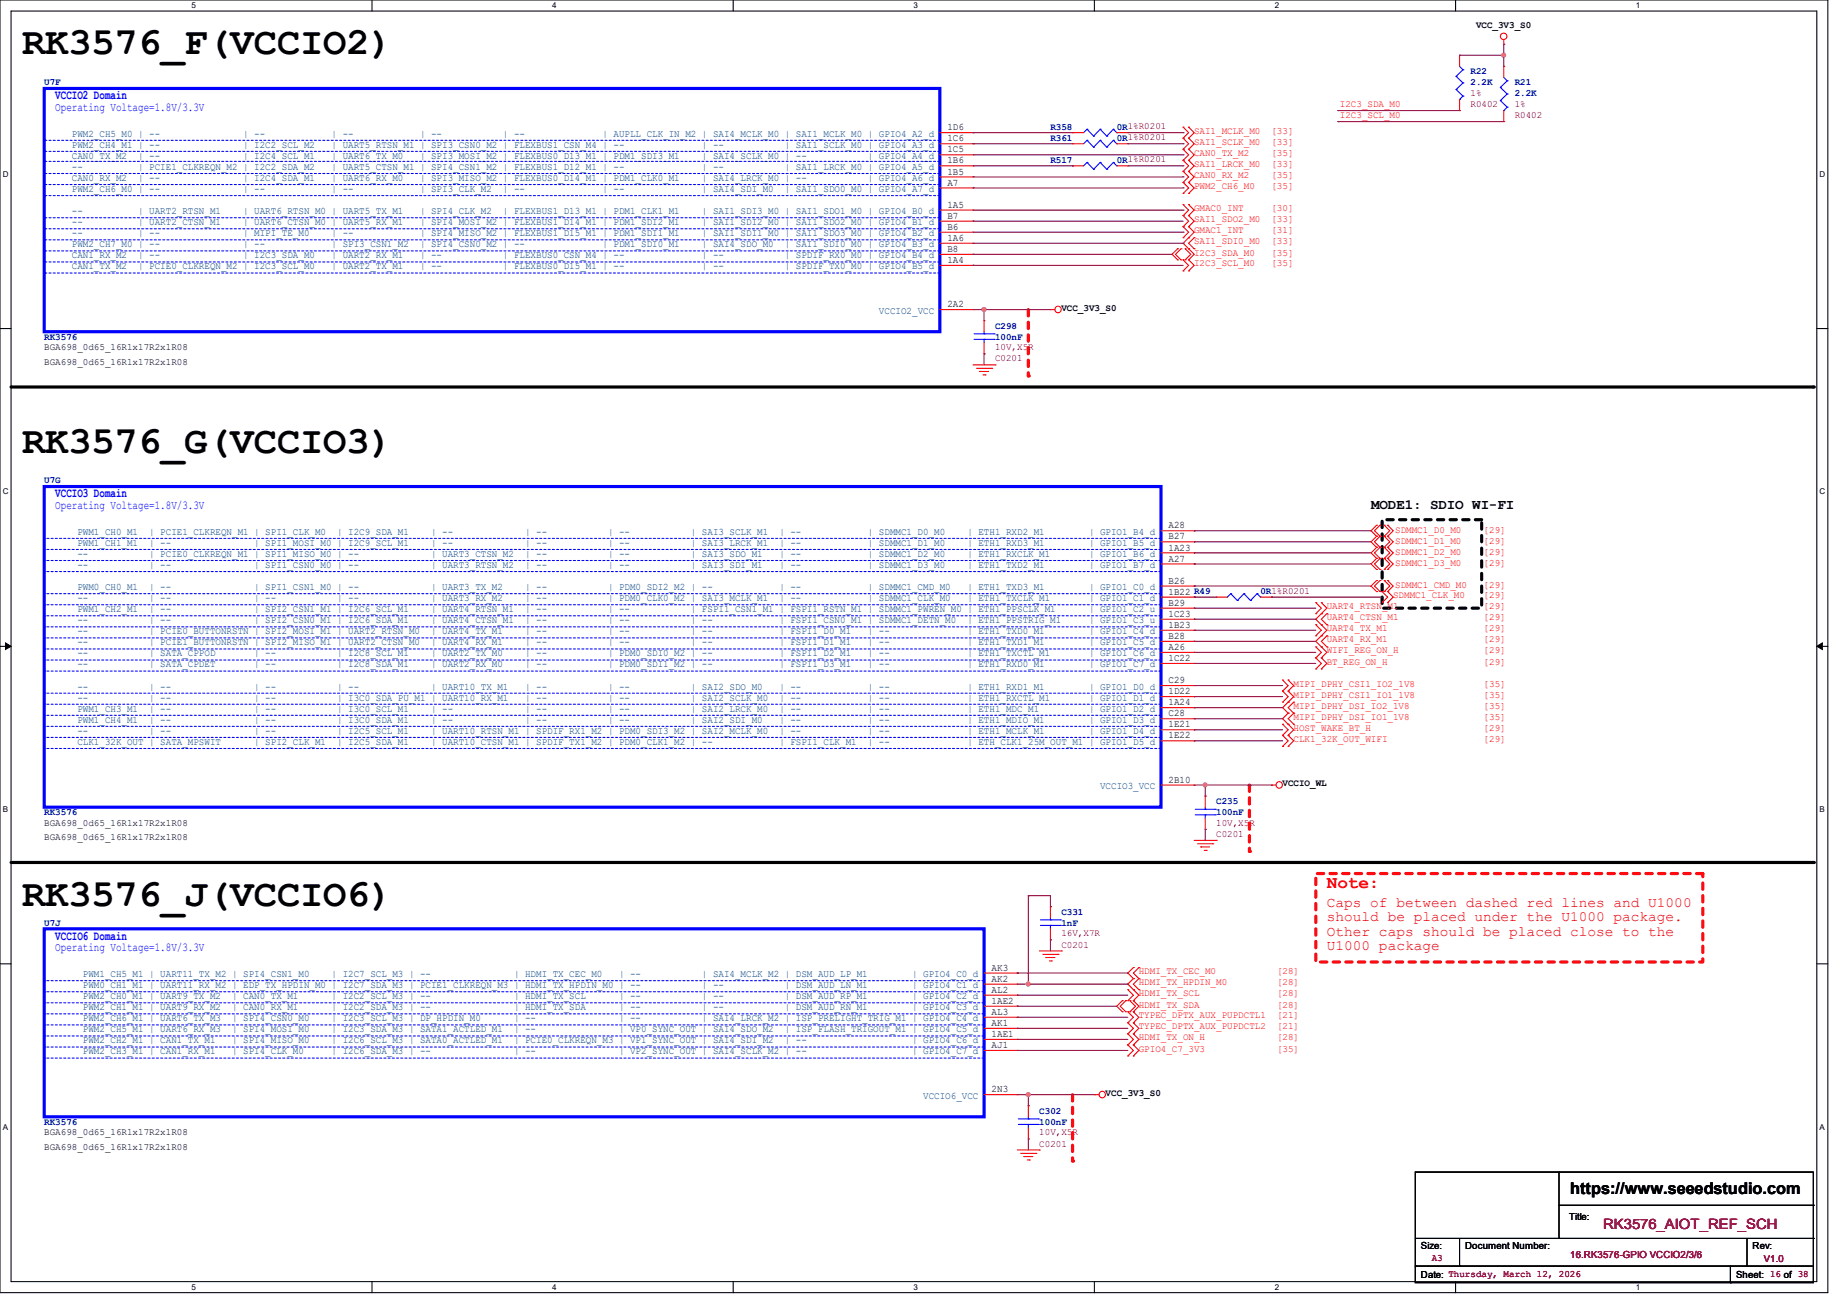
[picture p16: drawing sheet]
<svg xmlns="http://www.w3.org/2000/svg" width="297mm" height="210mm" viewBox="0 0 297 210" stroke-linecap="round" stroke-linejoin="round" font-family="sans-serif">
<defs><g id="words">
<g font-size="6.2">
<text x="3.6" y="8.8">RK3576_F(VCCIO2)</text>
<text x="3.6" y="72.8">RK3576_G(VCCIO3)</text>
<text x="3.6" y="145.7">RK3576_J(VCCIO6)</text>
</g>
<text font-size="2.8" fill="#f00" x="213.4" y="142.8">Note:</text>
<text font-size="2.6" x="252.5" y="191.9">https://www.seeedstudio.com</text>
<text font-size="2.3" x="220.5" y="81.9">MODE1: SDIO WI-FI</text>
<g font-size="2.3" fill="#f00">
<text x="213.4" y="145.9">Caps of between dashed red lines and U1000</text>
<text x="213.4" y="148.2">should be placed under the U1000 package.</text>
<text x="213.4" y="150.5">Other caps should be placed close to the</text>
<text x="213.4" y="152.7">U1000 package</text>
</g>
<text font-size="2.3" fill="#800000" x="257.8" y="197.7">RK3576_AIOT_REF_SCH</text>
<g font-size="2.1" fill="#00f">
<text x="8.9" y="16">VCCIO2 Domain</text>
<text x="8.9" y="80">VCCIO3 Domain</text>
<text x="8.9" y="151.1">VCCIO6 Domain</text>
</g>
<g font-size="1.9" fill="#00f">
<text x="8.9" y="17.9">Operating Voltage=1.8V/3.3V</text>
<text x="8.9" y="81.9">Operating Voltage=1.8V/3.3V</text>
<text x="8.9" y="153">Operating Voltage=1.8V/3.3V</text>
</g>
<g font-size="1.6">
<text x="237.3" y="4.5">VCC_3V3_S0</text>
<text x="152.3" y="21">1D6</text>
<text x="152.3" y="22.7">1C6</text>
<text x="152.3" y="24.5">1C5</text>
<text x="152.3" y="26.3">1B6</text>
<text x="152.3" y="28.1">1B5</text>
<text x="152.3" y="29.8">A7</text>
<text x="152.3" y="33.4">1A5</text>
<text x="152.3" y="35.2">B7</text>
<text x="152.3" y="37">B6</text>
<text x="152.3" y="38.7">1A6</text>
<text x="152.3" y="40.5">B8</text>
<text x="152.3" y="42.3">1A4</text>
<text x="152.3" y="49.4">2A2</text>
<text x="170.7" y="50">VCC_3V3_S0</text>
<text x="7.1" y="56.3">BGA698_0d65_16R1x17R2x1R08</text>
<text x="7.1" y="58.7">BGA698_0d65_16R1x17R2x1R08</text>
<text x="187.9" y="85">A28</text>
<text x="187.9" y="86.7">B27</text>
<text x="187.9" y="88.5">1A23</text>
<text x="187.9" y="90.3">A27</text>
<text x="187.9" y="93.9">B26</text>
<text x="187.9" y="95.6">1B22 R49</text>
<text x="187.9" y="97.4">B29</text>
<text x="187.9" y="99.2">1C23</text>
<text x="187.9" y="101">1B23</text>
<text x="187.9" y="102.7">B28</text>
<text x="187.9" y="104.5">A26</text>
<text x="187.9" y="106.3">1C22</text>
<text x="187.9" y="109.9">C29</text>
<text x="187.9" y="111.6">1D22</text>
<text x="187.9" y="113.4">1A24</text>
<text x="187.9" y="115.2">C28</text>
<text x="187.9" y="117">1E21</text>
<text x="187.9" y="118.7">1E22</text>
<text x="187.9" y="125.9">2B10</text>
<text x="206.2" y="126.5">VCCIO_WL</text>
<text x="7.1" y="132.8">BGA698_0d65_16R1x17R2x1R08</text>
<text x="7.1" y="135.1">BGA698_0d65_16R1x17R2x1R08</text>
<text x="159.5" y="156.1">AK3</text>
<text x="159.5" y="157.9">AK2</text>
<text x="159.5" y="159.6">AL2</text>
<text x="159.5" y="161.4">1AE2</text>
<text x="159.5" y="163.2">AL3</text>
<text x="159.5" y="165">AK1</text>
<text x="159.5" y="166.8">1AE1</text>
<text x="159.5" y="168.5">AJ1</text>
<text x="159.5" y="175.6">2N3</text>
<text x="177.8" y="176.2">VCC_3V3_S0</text>
<text x="7.1" y="182.6">BGA698_0d65_16R1x17R2x1R08</text>
<text x="7.1" y="184.9">BGA698_0d65_16R1x17R2x1R08</text>
<text x="252.3" y="196.1">Title:</text>
<text x="228.5" y="200.9">Size:</text>
<text x="235.6" y="200.9">Document Number:</text>
<text x="281.8" y="200.9">Rev:</text>
<text x="228.5" y="205.6">Date: Thursday, March 12, 2026</text>
<text x="279.2" y="205.6">Sheet: 16 of 38</text>
</g>
<g font-size="1.6" fill="#000080">
<text x="236.5" y="11.9">R22</text>
<text x="7.1" y="13.7">U7F</text>
<text x="236.5" y="13.7">2.2K</text>
<text x="243.6" y="13.7">R21</text>
<text x="243.6" y="15.5">2.2K</text>
<text x="168.9" y="22.6">R361</text>
<text x="168.9" y="20.8">R358</text>
<text x="179.6" y="22.6">0R1%R0201</text>
<text x="179.6" y="20.8">0R1%R0201</text>
<text x="168.9" y="26.2">R517</text>
<text x="179.6" y="26.2">0R1%R0201</text>
<text x="160" y="52.8">C298</text>
<text x="7.1" y="54.6">RK3576</text>
<text x="160" y="54.6">100nF</text>
<text x="7.1" y="77.7">U7G</text>
<text x="202.7" y="95.5">0R1%R0201</text>
<text x="7.1" y="131.1">RK3576</text>
<text x="195.6" y="129.3">C235</text>
<text x="195.6" y="131.1">100nF</text>
<text x="7.1" y="148.8">U7J</text>
<text x="170.7" y="147.1">C331</text>
<text x="170.7" y="148.8">1nF</text>
<text x="167.1" y="179.1">C302</text>
<text x="7.1" y="180.8">RK3576</text>
<text x="167.1" y="180.8">100nF</text>
</g>
<g font-size="1.6" fill="#f00">
<text x="215.5" y="17.2">I2C3_SDA_M0</text>
<text x="192" y="21.5">SAI1_MCLK_M0</text>
<text x="192" y="23.3">SAI1_SCLK_M0</text>
<text x="204.5" y="21.5">[33]</text>
<text x="204.5" y="23.3">[33]</text>
<text x="215.5" y="19">I2C3_SCL_M0</text>
<text x="192" y="26.8">SAI1_LRCK_M0</text>
<text x="192" y="25.1">CAN0_TX_M2</text>
<text x="192" y="28.6">CAN0_RX_M2</text>
<text x="204.5" y="26.8">[33]</text>
<text x="204.5" y="25.1">[35]</text>
<text x="204.5" y="28.6">[35]</text>
<text x="192" y="35.7">SAI1_SDO2_M0</text>
<text x="192" y="34">GMAC0_INT</text>
<text x="192" y="30.4">PWM2_CH6_M0</text>
<text x="204.5" y="35.7">[33]</text>
<text x="204.5" y="34">[30]</text>
<text x="204.5" y="30.4">[35]</text>
<text x="192" y="39.3">SAI1_SDI0_M0</text>
<text x="192" y="37.5">GMAC1_INT</text>
<text x="192" y="41.2">I2C3_SDA_M0</text>
<text x="204.5" y="39.3">[33]</text>
<text x="204.5" y="37.5">[31]</text>
<text x="204.5" y="41.2">[35]</text>
<text x="192" y="42.8">I2C3_SCL_M0</text>
<text x="204.5" y="42.8">[35]</text>
<text x="224.3" y="85.7">SDMMC1_D0_M0</text>
<text x="224.3" y="87.5">SDMMC1_D1_M0</text>
<text x="224.3" y="89.2">SDMMC1_D2_M0</text>
<text x="238.6" y="85.7">[29]</text>
<text x="238.6" y="87.5">[29]</text>
<text x="238.6" y="89.2">[29]</text>
<text x="224.3" y="91">SDMMC1_D3_M0</text>
<text x="224.3" y="94.6">SDMMC1_CMD_M0</text>
<text x="238.6" y="91">[29]</text>
<text x="238.6" y="94.6">[29]</text>
<text x="213.3" y="98">UART4_RTSN_M1</text>
<text x="213.3" y="99.7">UART4_CTSN_M1</text>
<text x="213.3" y="101.5">UART4_TX_M1</text>
<text x="224" y="96.2">SDMMC1_CLK_M0</text>
<text x="238.6" y="98">[29]</text>
<text x="238.6" y="99.7">[29]</text>
<text x="238.6" y="101.5">[29]</text>
<text x="238.6" y="96.2">[29]</text>
<text x="213.3" y="103.3">UART4_RX_M1</text>
<text x="213.3" y="105.1">WIFI_REG_ON_H</text>
<text x="213.3" y="106.8">BT_REG_ON_H</text>
<text x="238.6" y="103.3">[29]</text>
<text x="238.6" y="105.1">[29]</text>
<text x="238.6" y="106.8">[29]</text>
<text x="208" y="110.4">MIPI_DPHY_CSI1_IO2_1V8</text>
<text x="208" y="112.2">MIPI_DPHY_CSI1_IO1_1V8</text>
<text x="208" y="114">MIPI_DPHY_DSI_IO2_1V8</text>
<text x="238.6" y="110.4">[35]</text>
<text x="238.6" y="112.2">[35]</text>
<text x="238.6" y="114">[35]</text>
<text x="208" y="117.5">HOST_WAKE_BT_H</text>
<text x="208" y="119.3">CLK1_32K_OUT_WIFI</text>
<text x="208" y="115.7">MIPI_DPHY_DSI_IO1_1V8</text>
<text x="238.6" y="117.5">[29]</text>
<text x="238.6" y="119.3">[29]</text>
<text x="238.6" y="115.7">[35]</text>
<text x="183.1" y="158.4">HDMI_TX_HPDIN_M0</text>
<text x="183.1" y="160.2">HDMI_TX_SCL</text>
<text x="183.1" y="156.6">HDMI_TX_CEC_M0</text>
<text x="205.3" y="158.4">[28]</text>
<text x="205.3" y="160.2">[28]</text>
<text x="205.3" y="156.6">[28]</text>
<text x="183.1" y="167.3">HDMI_TX_ON_H</text>
<text x="183.1" y="163.7">TYPEC_DPTX_AUX_PUPDCTL1</text>
<text x="183.1" y="165.5">TYPEC_DPTX_AUX_PUPDCTL2</text>
<text x="183.1" y="162.1">HDMI_TX_SDA</text>
<text x="205.3" y="167.3">[28]</text>
<text x="205.3" y="163.7">[21]</text>
<text x="205.3" y="165.5">[21]</text>
<text x="205.3" y="162.1">[28]</text>
<text x="183.1" y="169.1">GPIO4_C7_3V3</text>
<text x="205.3" y="169.1">[35]</text>
</g>
<g font-size="1.6" fill="#800000">
<text x="236.5" y="15.5">1%</text>
<text x="236.5" y="17.2">R0402</text>
<text x="243.6" y="17.2">1%</text>
<text x="243.6" y="19">R0402</text>
<text x="160" y="58.1">C0201</text>
<text x="160" y="56.3">10V,X5R</text>
<text x="195.6" y="134.6">C0201</text>
<text x="195.6" y="132.8">10V,X5R</text>
<text x="170.7" y="152.4">C0201</text>
<text x="170.7" y="150.6">16V,X7R</text>
<text x="167.1" y="184.4">C0201</text>
<text x="167.1" y="182.6">10V,X5R</text>
<text x="230.2" y="202.7">A3</text>
<text x="252.5" y="202.4">16.RK3576-GPIO VCCIO2/3/6</text>
<text x="283.6" y="202.9">V1.0</text>
</g>
<g font-size="1.6" fill="#004080">
<text x="11.6" y="22">PWM2_CH5_M0 | --</text>
<text x="11.6" y="23.7">PWM2_CH4_M1 | --</text>
<text x="39.1" y="22">| --</text>
<text x="39.1" y="23.7">| I2C2_SCL_M2</text>
<text x="53.3" y="22">| --</text>
<text x="53.3" y="23.7">| UART5_RTSN_M1 | SPI3_CSN0_M2 | FLEXBUS1_CSN_M4 | --</text>
<text x="67.5" y="22">| --</text>
<text x="80.9" y="22">| --</text>
<text x="96.9" y="22">| AUPLL_CLK_IN_M2 | SAI4_MCLK_M0 | SAI1_MCLK_M0 | GPIO4_A2_d</text>
<text x="112.9" y="23.7">| --</text>
<text x="126.2" y="23.7">| SAI1_SCLK_M0 | GPIO4_A3_d</text>
<text x="11.6" y="25.5">CAN0_TX_M2</text>
<text x="11.6" y="27.3">--</text>
<text x="11.6" y="29.1">CAN0_RX_M2</text>
<text x="22.2" y="25.5">| --</text>
<text x="22.2" y="27.3">| PCIE1_CLKREQN_M2 | I2C2_SDA_M2</text>
<text x="22.2" y="29.1">| --</text>
<text x="39.1" y="25.5">| I2C4_SCL_M1</text>
<text x="39.1" y="29.1">| I2C4_SDA_M1</text>
<text x="53.3" y="25.5">| UART6_TX_M0</text>
<text x="53.3" y="27.3">| UART5_CTSN_M1 | SPI4_CSN1_M2 | FLEXBUS1_D12_M1 | --</text>
<text x="53.3" y="29.1">| UART6_RX_M0</text>
<text x="67.5" y="25.5">| SPI3_MOSI_M2 | FLEXBUS0_D13_M1 | PDM1_SDI3_M1</text>
<text x="67.5" y="29.1">| SPI3_MISO_M2 | FLEXBUS0_D14_M1 | PDM1_CLK0_M1</text>
<text x="112.9" y="25.5">| SAI4_SCLK_M0 | --</text>
<text x="112.9" y="27.3">| --</text>
<text x="112.9" y="29.1">| SAI4_LRCK_M0 | --</text>
<text x="126.2" y="27.3">| SAI1_LRCK_M0 | GPIO4_A5_d</text>
<text x="139.5" y="25.5">| GPIO4_A4_d</text>
<text x="139.5" y="29.1">| GPIO4_A6_d</text>
<text x="11.6" y="30.9">PWM2_CH6_M0 | --</text>
<text x="11.6" y="34.4">--</text>
<text x="22.2" y="34.4">| UART2_RTSN_M1</text>
<text x="39.1" y="30.9">| --</text>
<text x="39.1" y="34.4">| UART6_RTSN_M0 | UART5_TX_M1</text>
<text x="53.3" y="30.9">| --</text>
<text x="67.5" y="30.9">| SPI3_CLK_M2</text>
<text x="67.5" y="34.4">| SPI4_CLK_M2</text>
<text x="80.9" y="30.9">| --</text>
<text x="80.9" y="34.4">| FLEXBUS1_D13_M1 | PDM1_CLK1_M1</text>
<text x="96.9" y="30.9">| --</text>
<text x="112.9" y="30.9">| SAI4_SDI_M0</text>
<text x="112.9" y="34.4">| SAI1_SDI3_M0 | SAI1_SDO1_M0 | GPIO4_B0_d</text>
<text x="126.2" y="30.9">| SAI1_SDO0_M0 | GPIO4_A7_d</text>
<text x="11.6" y="36.2">--</text>
<text x="11.6" y="38">--</text>
<text x="11.6" y="39.8">PWM2_CH7_M0 | --</text>
<text x="11.6" y="41.5">CAN1_RX_M2</text>
<text x="22.2" y="36.2">| UART2_CTSN_M1</text>
<text x="22.2" y="38">| --</text>
<text x="22.2" y="41.5">| --</text>
<text x="39.1" y="36.2">| UART6_CTSN_M0 | UART5_RX_M1</text>
<text x="39.1" y="38">| MIPI_TE_M0</text>
<text x="39.1" y="39.8">| --</text>
<text x="39.1" y="41.5">| I2C3_SDA_M0</text>
<text x="53.3" y="38">| --</text>
<text x="53.3" y="39.8">| SPI3_CSN1_M2</text>
<text x="53.3" y="41.5">| UART2_RX_M1</text>
<text x="67.5" y="36.2">| SPI4_MOSI_M2 | FLEXBUS1_D14_M1 | PDM1_SDI2_M1</text>
<text x="67.5" y="38">| SPI4_MISO_M2 | FLEXBUS1_D15_M1 | PDM1_SDI1_M1</text>
<text x="67.5" y="39.8">| SPI4_CSN0_M2 | --</text>
<text x="67.5" y="41.5">| --</text>
<text x="80.9" y="41.5">| FLEXBUS0_CSN_M4 | --</text>
<text x="96.9" y="39.8">| PDM1_SDI0_M1</text>
<text x="112.9" y="36.2">| SAI1_SDI2_M0 | SAI1_SDO2_M0 | GPIO4_B1_d</text>
<text x="112.9" y="38">| SAI1_SDI1_M0 | SAI1_SDO3_M0 | GPIO4_B2_d</text>
<text x="112.9" y="39.8">| SAI4_SDO_M0</text>
<text x="112.9" y="41.5">| --</text>
<text x="126.2" y="39.8">| SAI1_SDI0_M0 | GPIO4_B3_d</text>
<text x="126.2" y="41.5">| SPDIF_RX0_M0 | GPIO4_B4_d</text>
<text x="11.6" y="43.3">CAN1_TX_M2</text>
<text x="22.2" y="43.3">| PCIE0_CLKREQN_M2 | I2C3_SCL_M0</text>
<text x="53.3" y="43.3">| UART2_TX_M1</text>
<text x="67.5" y="43.3">| --</text>
<text x="80.9" y="43.3">| FLEXBUS0_D15_M1 | --</text>
<text x="112.9" y="43.3">| --</text>
<text x="126.2" y="43.3">| SPDIF_TX0_M0 | GPIO4_B5_d</text>
<text x="141.3" y="50.4">VCCIO2_VCC</text>
<text x="12.4" y="86">PWM1_CH0_M1</text>
<text x="12.4" y="87.8">PWM1_CH1_M1</text>
<text x="12.4" y="89.5">--</text>
<text x="24" y="86">| PCIE1_CLKREQN_M1 | SPI1_CLK_M0</text>
<text x="24" y="87.8">| --</text>
<text x="24" y="89.5">| PCIE0_CLKREQN_M1 | SPI1_MISO_M0 | --</text>
<text x="40.9" y="87.8">| SPI1_MOSI_M0 | I2C9_SCL_M1</text>
<text x="54.2" y="86">| I2C9_SDA_M1</text>
<text x="69.3" y="86">| --</text>
<text x="69.3" y="87.8">| --</text>
<text x="69.3" y="89.5">| UART3_CTSN_M2</text>
<text x="84.4" y="86">| --</text>
<text x="84.4" y="87.8">| --</text>
<text x="84.4" y="89.5">| --</text>
<text x="97.8" y="86">| --</text>
<text x="97.8" y="87.8">| --</text>
<text x="97.8" y="89.5">| --</text>
<text x="111.1" y="86">| SAI3_SCLK_M1</text>
<text x="111.1" y="87.8">| SAI3_LRCK_M1</text>
<text x="111.1" y="89.5">| SAI3_SDO_M1</text>
<text x="125.3" y="86">| --</text>
<text x="125.3" y="87.8">| --</text>
<text x="125.3" y="89.5">| --</text>
<text x="139.5" y="86">| SDMMC1_D0_M0</text>
<text x="139.5" y="87.8">| SDMMC1_D1_M0</text>
<text x="139.5" y="89.5">| SDMMC1_D2_M0</text>
<text x="155.6" y="86">| ETH1_RXD2_M1</text>
<text x="155.6" y="87.8">| ETH1_RXD3_M1</text>
<text x="155.6" y="89.5">| ETH1_RXCLK_M1</text>
<text x="175.1" y="86">| GPIO1_B4_d</text>
<text x="175.1" y="87.8">| GPIO1_B5_d</text>
<text x="175.1" y="89.5">| GPIO1_B6_d</text>
<text x="12.4" y="91.3">--</text>
<text x="12.4" y="94.9">PWM0_CH0_M1</text>
<text x="24" y="91.3">| --</text>
<text x="24" y="94.9">| --</text>
<text x="40.9" y="91.3">| SPI1_CSN0_M0 | --</text>
<text x="40.9" y="94.9">| SPI1_CSN1_M0 | --</text>
<text x="69.3" y="91.3">| UART3_RTSN_M2</text>
<text x="69.3" y="94.9">| UART3_TX_M2</text>
<text x="84.4" y="91.3">| --</text>
<text x="84.4" y="94.9">| --</text>
<text x="97.8" y="91.3">| --</text>
<text x="97.8" y="94.9">| PDM0_SDI2_M2 | --</text>
<text x="111.1" y="91.3">| SAI3_SDI_M1</text>
<text x="125.3" y="91.3">| --</text>
<text x="125.3" y="94.9">| --</text>
<text x="139.5" y="91.3">| SDMMC1_D3_M0</text>
<text x="139.5" y="94.9">| SDMMC1_CMD_M0</text>
<text x="155.6" y="91.3">| ETH1_TXD2_M1</text>
<text x="155.6" y="94.9">| ETH1_TXD3_M1</text>
<text x="175.1" y="91.3">| GPIO1_B7_d</text>
<text x="175.1" y="94.9">| GPIO1_C0_d</text>
<text x="12.4" y="96.6">--</text>
<text x="12.4" y="98.4">PWM1_CH2_M1</text>
<text x="12.4" y="100.2">--</text>
<text x="12.4" y="102">--</text>
<text x="24" y="96.6">| --</text>
<text x="24" y="98.4">| --</text>
<text x="24" y="100.2">| --</text>
<text x="24" y="102">| PCIE0_BUTTONRSTN | SPI2_MOSI_M1 | UART2_RTSN_M0</text>
<text x="40.9" y="96.6">| --</text>
<text x="40.9" y="98.4">| SPI2_CSN1_M1 | I2C6_SCL_M1</text>
<text x="40.9" y="100.2">| SPI2_CSN0_M1 | I2C6_SDA_M1</text>
<text x="54.2" y="96.6">| --</text>
<text x="69.3" y="96.6">| UART3_RX_M2</text>
<text x="69.3" y="98.4">| UART4_RTSN_M1</text>
<text x="69.3" y="100.2">| UART4_CTSN_M1</text>
<text x="69.3" y="102">| UART4_TX_M1</text>
<text x="84.4" y="96.6">| --</text>
<text x="84.4" y="98.4">| --</text>
<text x="84.4" y="100.2">| --</text>
<text x="84.4" y="102">| --</text>
<text x="97.8" y="96.6">| PDM0_CLK0_M2 | SAI3_MCLK_M1</text>
<text x="97.8" y="98.4">| --</text>
<text x="97.8" y="100.2">| --</text>
<text x="97.8" y="102">| --</text>
<text x="111.1" y="98.4">| FSPI1_CSN1_M1 | FSPI1_RSTN_M1 | SDMMC1_PWREN_M0 | ETH1_PPSCLK_M1</text>
<text x="111.1" y="100.2">| --</text>
<text x="111.1" y="102">| --</text>
<text x="125.3" y="96.6">| --</text>
<text x="125.3" y="100.2">| FSPI1_CSN0_M1 | SDMMC1_DETN_M0</text>
<text x="125.3" y="102">| FSPI1_D0_M1</text>
<text x="139.5" y="96.6">| SDMMC1_CLK_M0</text>
<text x="139.5" y="102">| --</text>
<text x="155.6" y="96.6">| ETH1_TXCLK_M1</text>
<text x="155.6" y="100.2">| ETH1_PPSTRIG_M1</text>
<text x="155.6" y="102">| ETH1_TXD0_M1</text>
<text x="175.1" y="96.6">| GPIO1_C1_d</text>
<text x="175.1" y="98.4">| GPIO1_C2_u</text>
<text x="175.1" y="100.2">| GPIO1_C3_u</text>
<text x="175.1" y="102">| GPIO1_C4_d</text>
<text x="12.4" y="103.8">--</text>
<text x="12.4" y="105.5">--</text>
<text x="12.4" y="107.3">--</text>
<text x="24" y="103.8">| PCIE1_BUTTONRSTN | SPI2_MISO_M1 | UART2_CTSN_M0</text>
<text x="24" y="105.5">| SATA_CPPOD</text>
<text x="24" y="107.3">| SATA_CPDET</text>
<text x="40.9" y="105.5">| --</text>
<text x="40.9" y="107.3">| --</text>
<text x="54.2" y="105.5">| I2C8_SCL_M1</text>
<text x="54.2" y="107.3">| I2C8_SDA_M1</text>
<text x="69.3" y="103.8">| UART4_RX_M1</text>
<text x="69.3" y="105.5">| UART2_TX_M0</text>
<text x="69.3" y="107.3">| UART2_RX_M0</text>
<text x="84.4" y="103.8">| --</text>
<text x="84.4" y="105.5">| --</text>
<text x="84.4" y="107.3">| --</text>
<text x="97.8" y="103.8">| --</text>
<text x="97.8" y="105.5">| PDM0_SDI0_M2 | --</text>
<text x="97.8" y="107.3">| PDM0_SDI1_M2 | --</text>
<text x="111.1" y="103.8">| --</text>
<text x="125.3" y="103.8">| FSPI1_D1_M1</text>
<text x="125.3" y="105.5">| FSPI1_D2_M1</text>
<text x="125.3" y="107.3">| FSPI1_D3_M1</text>
<text x="139.5" y="103.8">| --</text>
<text x="139.5" y="105.5">| --</text>
<text x="139.5" y="107.3">| --</text>
<text x="155.6" y="103.8">| ETH1_TXD1_M1</text>
<text x="155.6" y="105.5">| ETH1_TXCTL_M1</text>
<text x="155.6" y="107.3">| ETH1_RXD0_M1</text>
<text x="175.1" y="103.8">| GPIO1_C5_d</text>
<text x="175.1" y="105.5">| GPIO1_C6_d</text>
<text x="175.1" y="107.3">| GPIO1_C7_d</text>
<text x="12.4" y="110.9">--</text>
<text x="12.4" y="112.6">--</text>
<text x="24" y="110.9">| --</text>
<text x="24" y="112.6">| --</text>
<text x="40.9" y="110.9">| --</text>
<text x="40.9" y="112.6">| --</text>
<text x="54.2" y="110.9">| --</text>
<text x="54.2" y="112.6">| I3C0_SDA_PU_M1 | UART10_RX_M1</text>
<text x="69.3" y="110.9">| UART10_TX_M1</text>
<text x="84.4" y="110.9">| --</text>
<text x="84.4" y="112.6">| --</text>
<text x="97.8" y="110.9">| --</text>
<text x="97.8" y="112.6">| --</text>
<text x="111.1" y="110.9">| SAI2_SDO_M0</text>
<text x="111.1" y="112.6">| SAI2_SCLK_M0</text>
<text x="125.3" y="110.9">| --</text>
<text x="125.3" y="112.6">| --</text>
<text x="139.5" y="110.9">| --</text>
<text x="139.5" y="112.6">| --</text>
<text x="155.6" y="110.9">| ETH1_RXD1_M1</text>
<text x="155.6" y="112.6">| ETH1_RXCTL_M1</text>
<text x="175.1" y="110.9">| GPIO1_D0_d</text>
<text x="175.1" y="112.6">| GPIO1_D1_d</text>
<text x="12.4" y="114.4">PWM1_CH3_M1</text>
<text x="12.4" y="116.2">PWM1_CH4_M1</text>
<text x="12.4" y="118">--</text>
<text x="12.4" y="119.8">CLK1_32K_OUT | SATA_MPSWIT</text>
<text x="24" y="114.4">| --</text>
<text x="24" y="116.2">| --</text>
<text x="24" y="118">| --</text>
<text x="40.9" y="114.4">| --</text>
<text x="40.9" y="116.2">| --</text>
<text x="40.9" y="118">| --</text>
<text x="40.9" y="119.8">| SPI2_CLK_M1</text>
<text x="54.2" y="114.4">| I3C0_SCL_M1</text>
<text x="54.2" y="116.2">| I3C0_SDA_M1</text>
<text x="54.2" y="118">| I2C5_SCL_M1</text>
<text x="54.2" y="119.8">| I2C5_SDA_M1</text>
<text x="69.3" y="114.4">| --</text>
<text x="69.3" y="116.2">| --</text>
<text x="69.3" y="118">| UART10_RTSN_M1 | SPDIF_RX1_M2 | PDM0_SDI3_M2 | SAI2_MCLK_M0</text>
<text x="69.3" y="119.8">| UART10_CTSN_M1 | SPDIF_TX1_M2 | PDM0_CLK1_M2 | --</text>
<text x="84.4" y="114.4">| --</text>
<text x="84.4" y="116.2">| --</text>
<text x="97.8" y="114.4">| --</text>
<text x="97.8" y="116.2">| --</text>
<text x="111.1" y="114.4">| SAI2_LRCK_M0</text>
<text x="111.1" y="116.2">| SAI2_SDI_M0</text>
<text x="125.3" y="114.4">| --</text>
<text x="125.3" y="116.2">| --</text>
<text x="125.3" y="118">| --</text>
<text x="125.3" y="119.8">| FSPI1_CLK_M1</text>
<text x="139.5" y="114.4">| --</text>
<text x="139.5" y="116.2">| --</text>
<text x="139.5" y="118">| --</text>
<text x="139.5" y="119.8">| --</text>
<text x="155.6" y="114.4">| ETH1_MDC_M1</text>
<text x="155.6" y="116.2">| ETH1_MDIO_M1</text>
<text x="155.6" y="118">| ETH1_MCLK_M1</text>
<text x="155.6" y="119.8">| ETH_CLK1_25M_OUT_M1 | GPIO1_D5_d</text>
<text x="175.1" y="114.4">| GPIO1_D2_d</text>
<text x="175.1" y="116.2">| GPIO1_D3_d</text>
<text x="175.1" y="118">| GPIO1_D4_d</text>
<text x="176.9" y="126.9">VCCIO3_VCC</text>
<text x="13.3" y="157.1">PWM1_CH5_M1 | UART11_TX_M2 | SPI4_CSN1_M0</text>
<text x="13.3" y="158.9">PWM0_CH1_M1 | UART11_RX_M2 | EDP_TX_HPDIN_M0 | I2C7_SDA_M3 | PCIE1_CLKREQN_M3 | HDMI_TX_HPDIN_M0 | --</text>
<text x="13.3" y="160.7">PWM2_CH0_M1 | UART9_TX_M2</text>
<text x="37.3" y="160.7">| CAN0_TX_M1</text>
<text x="53.3" y="157.1">| I2C7_SCL_M3 | --</text>
<text x="53.3" y="160.7">| I2C2_SCL_M3 | --</text>
<text x="82.7" y="157.1">| HDMI_TX_CEC_M0</text>
<text x="82.7" y="160.7">| HDMI_TX_SCL</text>
<text x="99.5" y="157.1">| --</text>
<text x="99.5" y="160.7">| --</text>
<text x="112.9" y="157.1">| SAI4_MCLK_M2 | DSM_AUD_LP_M1</text>
<text x="112.9" y="158.9">| --</text>
<text x="112.9" y="160.7">| --</text>
<text x="126.2" y="158.9">| DSM_AUD_LN_M1</text>
<text x="126.2" y="160.7">| DSM_AUD_RP_M1</text>
<text x="146.7" y="157.1">| GPIO4_C0_d</text>
<text x="146.7" y="158.9">| GPIO4_C1_d</text>
<text x="146.7" y="160.7">| GPIO4_C2_d</text>
<text x="13.3" y="162.4">PWM2_CH1_M1 | UART9_RX_M2</text>
<text x="13.3" y="164.2">PWM2_CH6_M1 | UART6_TX_M3</text>
<text x="13.3" y="166">PWM2_CH5_M1 | UART6_RX_M3</text>
<text x="13.3" y="167.8">PWM2_CH2_M1 | CAN1_TX_M1</text>
<text x="37.3" y="162.4">| CAN0_RX_M1</text>
<text x="37.3" y="164.2">| SPI4_CSN0_M0</text>
<text x="37.3" y="166">| SPI4_MOSI_M0</text>
<text x="37.3" y="167.8">| SPI4_MISO_M0</text>
<text x="53.3" y="162.4">| I2C2_SDA_M3 | --</text>
<text x="53.3" y="164.2">| I2C3_SCL_M3 | DP_HPDIN_M0</text>
<text x="53.3" y="166">| I2C3_SDA_M3 | SATA1_ACTLED_M1</text>
<text x="53.3" y="167.8">| I2C6_SCL_M3 | SATA0_ACTLED_M1</text>
<text x="82.7" y="162.4">| HDMI_TX_SDA</text>
<text x="82.7" y="164.2">| --</text>
<text x="82.7" y="166">| --</text>
<text x="82.7" y="167.8">| PCIE0_CLKREQN_M3 | VP1_SYNC_OUT | SAI4_SDI_M2</text>
<text x="99.5" y="162.4">| --</text>
<text x="99.5" y="164.2">| --</text>
<text x="99.5" y="166">| VP0_SYNC_OUT | SAI4_SDO_M2</text>
<text x="112.9" y="162.4">| --</text>
<text x="112.9" y="164.2">| SAI4_LRCK_M2 | ISP_PRELIGHT_TRIG_M1 | GPIO4_C4_d</text>
<text x="126.2" y="162.4">| DSM_AUD_RN_M1</text>
<text x="126.2" y="166">| ISP_FLASH_TRIGOUT_M1 | GPIO4_C5_d</text>
<text x="126.2" y="167.8">| --</text>
<text x="146.7" y="162.4">| GPIO4_C3_d</text>
<text x="146.7" y="167.8">| GPIO4_C6_d</text>
<text x="13.3" y="169.5">PWM2_CH3_M1 | CAN1_RX_M1</text>
<text x="37.3" y="169.5">| SPI4_CLK_M0</text>
<text x="53.3" y="169.5">| I2C6_SDA_M3 | --</text>
<text x="82.7" y="169.5">| --</text>
<text x="99.5" y="169.5">| VP2_SYNC_OUT | SAI4_SCLK_M2 | --</text>
<text x="146.7" y="169.5">| GPIO4_C7_d</text>
<text x="148.5" y="176.7">VCCIO6_VCC</text>
</g>
<g font-size="1.3">
<text x="30.8" y="1.3">5</text>
<text x="88.8" y="1.3">4</text>
<text x="146.9" y="1.3">3</text>
<text x="205" y="1.3">2</text>
<text x="263.1" y="1.3">1</text>
<text x=".5" y="28.4">D</text>
<text x="292.6" y="28.4">D</text>
<text x=".5" y="79.5">C</text>
<text x="292.6" y="79.5">C</text>
<text x=".5" y="130.6">B</text>
<text x="292.6" y="130.6">B</text>
<text x=".5" y="181.7">A</text>
<text x="292.6" y="181.7">A</text>
<text x="30.8" y="207.4">5</text>
<text x="88.8" y="207.4">4</text>
<text x="146.9" y="207.4">3</text>
<text x="205" y="207.4">2</text>
<text x="263.1" y="207.4">1</text>
</g>
</g></defs>
<path d="M0 0h293.9v207.9h-293.9zM1.8 1.8h290.3v204.3h-290.3z" fill="none" stroke="#000" stroke-width=".17"/>
<g fill="#fff">
<path d="M30.8 .2h.7v1.4h-.7z"/>
<path d="M30.8 206.2h.7v1.4h-.7z"/>
</g>
<path d="M59.8 0v1.8M59.8 206.1v1.8" fill="none" stroke="#000" stroke-width=".17"/>
<g fill="#fff">
<path d="M88.8 .2h.7v1.4h-.7z"/>
<path d="M88.8 206.2h.7v1.4h-.7z"/>
</g>
<path d="M117.9 0v1.8M117.9 206.1v1.8" fill="none" stroke="#000" stroke-width=".17"/>
<g fill="#fff">
<path d="M146.9 .2h.7v1.4h-.7z"/>
<path d="M146.9 206.2h.7v1.4h-.7z"/>
</g>
<path d="M176 0v1.8M176 206.1v1.8" fill="none" stroke="#000" stroke-width=".17"/>
<g fill="#fff">
<path d="M205 .2h.7v1.4h-.7z"/>
<path d="M205 206.2h.7v1.4h-.7z"/>
</g>
<path d="M234.1 0v1.8M234.1 206.1v1.8" fill="none" stroke="#000" stroke-width=".17"/>
<g fill="#fff">
<path d="M263.1 .2h.6v1.4h-.6z"/>
<path d="M263.1 206.2h.6v1.4h-.6z"/>
<path d="M.5 27.3h.9v1.4h-.9z"/>
<path d="M292.6 27.3h.9v1.4h-.9z"/>
<path d="M.5 78.4h.9v1.4h-.9z"/>
<path d="M292.6 78.4h.9v1.4h-.9z"/>
</g>
<path d="M0 52.8h1.8M292.1 52.8h1.8" fill="none" stroke="#000" stroke-width=".17"/>
<g fill="#fff">
<path d="M.5 129.5h.8v1.4h-.8z"/>
<path d="M292.6 129.5h.8v1.4h-.8z"/>
</g>
<path d="M0 103.9h1.8M292.1 103.9h1.8" fill="none" stroke="#000" stroke-width=".17"/>
<path d="M.9 103.4l.9 .5-.9 .5zM292.1 103.9l.9-.5v1z" fill="#000" stroke="#000" stroke-width=".16"/>
<g fill="#fff">
<path d="M.5 180.5h.8v1.4h-.8z"/>
<path d="M292.6 180.5h.8v1.4h-.8z"/>
</g>
<path d="M0 155h1.8M292.1 155h1.8" fill="none" stroke="#000" stroke-width=".17"/>
<path d="M165.4 49.8v10.7" fill="none" stroke="#f00" stroke-width=".51" stroke-dasharray="1 1"/>
<circle cx="165.4" cy="60.5" r=".25" fill="#f00" stroke-dasharray="1 1"/>
<path d="M200.9 126.2v10.7" fill="none" stroke="#f00" stroke-width=".51" stroke-dasharray="1 1"/>
<circle cx="200.9" cy="136.9" r=".25" fill="#f00" stroke-dasharray="1 1"/>
<path d="M172.5 176v10.7" fill="none" stroke="#f00" stroke-width=".51" stroke-dasharray="1 1"/>
<circle cx="172.5" cy="186.7" r=".25" fill="#f00" stroke-dasharray="1 1"/>
<path d="M1.8 62.2h289.8M1.8 138.7h289.8" fill="none" stroke="#000" stroke-width=".51"/>
<g fill="#000">
<circle cx="291.6" cy="62.2" r=".25"/>
<circle cx="291.6" cy="138.7" r=".25"/>
</g>
<path d="M211.6 140.5h62.2v14.2h-62.2z" fill="none" stroke="#f00" stroke-width=".51" stroke-dasharray="1 1"/>
<path d="M222.2 83.6h16.1v14.2h-16.1z" fill="none" stroke="#000" stroke-width=".51" stroke-dasharray="1 1"/>
<g fill="none" stroke="#f00" stroke-width=".17">
<path d="M234.7 8.9h.1M234.7 17.8h.1M234.7 8.9v1.8M234.7 16v1.8M241.8 7.1h.1M241.8 10.7h.1M241.8 19.6h.1M241.8 6.4v.7M241.8 10.7v1.7M241.8 17.8v1.8M151.1 26.7h5.4M151.1 23.1h5.4"/>
<path d="M151.1 21.3h5.4M151.1 24.9h5.4M151.1 28.4h5.4M151.1 30.2h5.4M151.1 33.8h5.4M151.1 35.6h5.4M151.1 37.3h5.4M151.1 39.1h5.4M156.5 21.3h.1M156.5 23.1h.1M156.5 24.9h.1M156.5 26.7h.1"/>
<path d="M156.5 28.4h.1M156.5 30.2h.1M156.5 33.8h.1M156.5 35.6h.1M156.5 37.3h.1M156.5 39.1h.1M172.5 26.7h.1M172.5 23.1h.1M172.5 21.3h.1M172.5 26.7h1.7M172.5 23.1h1.7M172.5 21.3h1.7"/>
<path d="M179.6 26.7h1.8M179.6 23.1h1.8M179.6 21.3h1.8M181.4 26.7h.1M181.4 23.1h.1M181.4 21.3h.1M190.2 20.4h.1M190.2 22.2h.1M190.2 24h.1M190.2 25.8h.1M190.2 27.6h.1M190.2 36.4h.1"/>
<path d="M190.2 34.7h.1M190.2 29.3h.1M190.2 32.9h.1M190.2 38.2h.1M190.2 31.1h.1M190.2 20.4l.9 .9-.9 .9M190.2 22.2l.9 .9-.9 .9M190.2 25.8l.9 .9-.9 .9M190.2 34.7l.9 .9-.9 .8M190.2 24l.9 .9-.9 .9M190.2 27.6l.9 .8-.9 .9M190.2 32.9l.9 .9-.9 .9"/>
<path d="M190.2 36.4l.9 .9-.9 .9M190.2 29.3l.9 .9-.9 .9M191.1 20.4h.1M191.1 22.2h.1M191.1 24h.1M191.1 25.8h.1M191.1 27.6h.1M191.1 38.2h.1M191.1 36.4h.1M191.1 34.7h.1M191.1 29.3h.1M191.1 32.9h.1"/>
<path d="M191.1 31.1h.1M191.1 20.4l.9 .9-.9 .9M191.1 22.2l.9 .9-.9 .9M191.1 25.8l.9 .9-.9 .9M191.1 36.4l.9 .9-1.8 1.8 1.8 1.8-.9 .9M191.1 34.7l.9 .9-.9 .8M191.1 24l.9 .9-.9 .9M191.1 27.6l.9 .8-.9 .9M191.1 32.9l.9 .9-.9 .9M191.1 29.3l.9 .9-.9 .9M192 38.2h.1M192 38.2l-.9 .9 .9 .9"/>
<path d="M151.1 49.8h5.4M151.1 40.9h5.4M151.1 42.7h5.4M156.5 40.9h.1M156.5 42.7h.1M156.5 49.8h.1M156.5 58.7h3.5M157 59.2h2.5M157.5 59.7h.1M157.5 59.7h1.5M158.2 51.6h.1M158.2 56.9h.1"/>
<path d="M158.2 51.6v1.7M158.2 55.1v1.8M159.5 59.2h.1M160 58.7h.1M168.9 49.8h.1M168.9 49.8h.7M189.4 40h.1M189.4 41.8h.1M189.4 40l-.9 .9 .9 .9M189.9 41.8h.1M189.9 40h.1M189.9 40l-.9 .9 .9 .9"/>
<path d="M190.2 43.6h.1M190.2 41.8h.1M190.2 41.8l.9 .9-.9 .9M190.6 41.8h.1M190.6 40h.1M190.6 40l.9 .9-.9 .9M191.1 43.6h.1M191.1 41.8h.1M191.1 40h.1M191.1 41.8l.9 .9-.9 .9M192 40h.1M158.1 60.3h.3"/>
<path d="M158.4 60.3h.1M186.7 96h5.3M186.7 85.3h5.3M186.7 87.1h5.3M186.7 88.9h5.3M186.7 90.7h5.3M186.7 94.2h5.3M186.7 97.8h5.3M186.7 99.6h5.3M192 85.3h.1M192 87.1h.1M192 88.9h.1"/>
<path d="M192 90.7h.1M192 94.2h.1M192 96h.1M192 97.8h.1M192 99.6h.1M195.6 96h.1M195.6 96h1.8M202.7 96h1.8M204.5 96h.1M211.6 98.7h.1M211.6 96.9h.1M211.6 96.9l.9 .9-.9 .9"/>
<path d="M212.5 98.7h.1M212.5 96.9h.1M212.5 96.9l.9 .9-1.8 1.8 1.8 1.7-1.8 1.8 1.8 1.8-.9 .9M213.4 98.7h.1M213.4 98.7l-.9 .9 .9 .9M221.4 89.8h.1M221.4 91.6h.1M221.4 84.5h.1M221.4 86.2h.1M221.4 93.3h.1M221.4 95.1h.1M221.4 88h.1"/>
<path d="M221.4 89.8l-.9 .9 .9 .9M221.4 93.3l-.9 .9 .9 .9M221.4 86.2l-.9 .9 .9 .9M221.4 84.5l-.9 .8 .9 .9M221.4 88l-.9 .9 .9 .9M221.9 91.6h.1M221.9 89.8h.1M221.9 86.2h.1M221.9 84.5h.1M221.9 95.1h.1M221.9 93.3h.1M221.9 88h.1"/>
<path d="M221.9 89.8l-.9 .9 .9 .9M221.9 84.5l-.9 .8 .9 .9M221.9 93.3l-.9 .9 .9 .9M221.9 86.2l-.9 .9 .9 .9M221.9 88l-.9 .9 .9 .9M222.2 96.9h.1M222.2 95.1h.1M222.2 95.1l.9 .9-.9 .9M222.6 91.6h.1M222.6 89.8h.1M222.6 86.2h.1M222.6 84.5h.1"/>
<path d="M222.6 95.1h.1M222.6 93.3h.1M222.6 88h.1M222.6 89.8l.9 .9-.9 .9M222.6 84.5l.9 .8-.9 .9M222.6 93.3l.9 .9-.9 .9M222.6 86.2l.9 .9-.9 .9M222.6 88l.9 .9-.9 .9M223.1 96.9h.1M223.1 95.1h.1M223.1 89.8h.1M223.1 91.6h.1"/>
<path d="M223.1 84.5h.1M223.1 86.2h.1M223.1 93.3h.1M223.1 88h.1M223.1 86.2l.9 .9-.9 .9M223.1 89.8l.9 .9-.9 .9M223.1 95.1l.9 .9-.9 .9M223.1 93.3l.9 .9-.9 .9M223.1 88l.9 .9-.9 .9M223.1 84.5l.9 .8-.9 .9M186.7 101.3h5.3M186.7 103.1h5.3"/>
<path d="M186.7 104.9h5.3M186.7 106.7h5.3M186.7 110.2h5.3M186.7 112h5.3M186.7 113.8h5.3M186.7 115.6h5.3M186.7 117.3h5.3M186.7 119.1h5.3M192 101.3h.1M192 103.1h.1M192 104.9h.1M192 106.7h.1"/>
<path d="M192 110.2h.1M192 112h.1M192 113.8h.1M192 115.6h.1M192 117.3h.1M192 119.1h.1M206.2 118.2h.1M206.2 116.5h.1M206.2 111.1h.1M206.2 109.3h.1M206.2 112.9h.1M206.2 109.3l.9 .9-.9 .9"/>
<path d="M206.2 111.1l.9 .9-.9 .9M206.2 116.5l.9 .8-.9 .9M206.2 118.2l.9 .9-.9 .9M207.1 118.2h.1M207.1 116.5h.1M207.1 111.1h.1M207.1 109.3h.1M207.1 112.9h.1M207.1 114.7h.1M207.1 109.3l.9 .9-.9 .9M207.1 111.1l.9 .9-1.8 1.8 .9 .9M207.1 114.7l-.9 .9 1.8 1.7-.9 .9"/>
<path d="M207.1 118.2l.9 .9-.9 .9M208 112.9h.1M208 114.7h.1M208 116.5h.1M208 112.9l-.9 .9 .9 .9M208 114.7l-.9 .9 .9 .9M211.6 102.2h.1M211.6 100.5h.1M211.6 105.8h.1M211.6 104h.1M211.6 107.6h.1M211.6 100.5l.9 .8-.9 .9"/>
<path d="M211.6 104l.9 .9-.9 .9M211.6 105.8l.9 .9-.9 .9M212.5 100.5h.1M212.5 102.2h.1M212.5 104h.1M212.5 105.8h.1M212.5 107.6h.1M212.5 105.8l.9 .9-.9 .9M213.4 100.5h.1M213.4 104h.1M213.4 102.2h.1M213.4 102.2l-.9 .9 .9 .9"/>
<path d="M186.7 126.2h5.3M192 126.2h.1M192 135.1h3.6M192.6 135.7h2.4M193.1 136.2h.1M193.1 136.2h1.4M193.6 136.7h.4M193.8 128h.1M193.8 133.3h.1M193.8 128v1.8M193.8 131.6v1.7M194 136.7h.1"/>
<path d="M195 135.7h.1M195.6 135.1h.1M204.5 126.2h.1M204.5 126.2h.7M206.2 120h.1M207.1 120h.1M158.2 156.5h5.4M158.2 158.2h5.4M163.6 156.5h.1M163.6 158.2h.1M167.1 152.9h3.6M167.7 153.5h2.4"/>
<path d="M168.2 154h.1M168.2 154h1.4M168.7 154.5h.4M168.9 145.8h.1M168.9 151.1h.1M168.9 145.8v1.8M168.9 149.4v1.7M169.1 154.5h.1M170.1 153.5h.1M170.7 152.9h.1M181.4 159.1h.1M181.4 159.1l.8 .9-.8 .9"/>
<path d="M182.2 157.4h.1M182.2 159.1h.1M182.2 155.6h.1M182.2 157.4l-.8 .8 1.7 1.8-.9 .9M182.2 155.6l-.8 .9 .8 .9M183.1 159.1h.1M183.1 157.4h.1M183.1 155.6h.1M183.1 157.4l-.9 .8 .9 .9M183.1 155.6l-.9 .9 .9 .9M158.2 176h5.4M158.2 160h5.4"/>
<path d="M158.2 161.8h5.4M158.2 163.6h5.4M158.2 165.4h5.4M158.2 167.1h5.4M158.2 168.9h5.4M163.6 160h.1M163.6 161.8h.1M163.6 163.6h.1M163.6 165.4h.1M163.6 167.1h.1M163.6 168.9h.1M163.6 176h.1"/>
<path d="M165.4 177.8h.1M165.4 177.8v1.8M176 176h.1M176 176h.7M180.5 160.9h.1M180.5 162.7h.1M180.5 160.9l-.9 .9 .9 .9M181 162.7h.1M181 160.9h.1M181 160.9l-.9 .9 .9 .9M181.4 160.9h.1M181.4 166.2h.1"/>
<path d="M181.4 168h.1M181.4 162.7h.1M181.4 164.5h.1M181.4 169.8h.1M181.4 166.2l.8 .9-.8 .9M181.4 162.7l.8 .9-.8 .9M181.4 164.5l.8 .9-.8 .8M181.4 168l.8 .9-.8 .9M181.7 162.7h.1M181.7 160.9h.1M181.7 160.9l.9 .9-.9 .9M182.2 160.9h.1"/>
<path d="M182.2 166.2h.1M182.2 168h.1M182.2 162.7h.1M182.2 164.5h.1M182.2 169.8h.1M182.2 166.2l.9 .9-.9 .9M182.2 162.7l.9 .9-.9 .9M182.2 164.5l.9 .9-.9 .8M182.2 168l.9 .9-.9 .9M182.2 160.9l.9 .9-.9 .9M163.6 184.9h3.5M164.1 185.5h2.5"/>
<path d="M164.6 186h.1M164.6 186h1.5M165.2 186.5h.3M165.4 183.1h.1M165.4 181.4v1.7M165.5 186.5h.1M166.6 185.5h.1M167.1 184.9h.1"/>
<circle cx="241.8" cy="5.8" r=".52"/>
<circle cx="170.1" cy="49.8" r=".52"/>
<circle cx="205.7" cy="126.2" r=".52"/>
<circle cx="177.2" cy="176" r=".52"/>
</g>
<g fill="none" stroke="#000" stroke-width=".17">
<path d="M227.6 188.5h64v17.7h-64zM227.6 199.1h64M234.7 199.1v4.5M250.7 188.5h.1M250.7 188.5v10.6M250.7 193.8h40.9M280.9 199.1v4.5M291.6 199.1h.1M291.6 193.8h.1M227.6 203.6h.1M227.6 203.6h64M234.7 203.6h.1"/>
<path d="M278.3 206.2h.1M278.3 203.6v2.6M280.9 203.6h.1"/>
</g>
<g fill="none" stroke="#00f" stroke-width=".17">
<path d="M234.1 12.3h.1M234.1 14.4h.1M234.1 12.3l1.1 1M234.1 14.4l1.1 1.1M234.7 16h.1M234.7 10.7l.5 .5M235.2 11.2h.1M235.2 13.3h.1M235.2 15.5h.1M235.2 11.2l-1.1 1.1M235.2 13.3l-1.1 1.1M235.2 15.5l-.5 .5"/>
<path d="M241.3 14.1h.1M241.3 16.2h.1M241.3 14.1l1.1 1M241.3 16.2l1.1 1M241.8 17.8h.1M241.8 12.4l.6 .6M242.4 13h.1M242.4 15.1h.1M242.4 17.2h.1M242.4 13l-1.1 1.1M242.4 15.1l-1.1 1.1M242.4 17.2l-.6 .6"/>
<path d="M174.8 26.1h.1M174.8 22.6h.1M174.8 20.8h.1M174.8 26.1l-.6 .6M174.8 26.1l1.1 1.1M174.8 22.6l-.6 .5M174.8 22.6l1.1 1.1M174.8 20.8l-.6 .5M174.8 20.8l1.1 1.1M175.9 27.2h.1M175.9 23.7h.1M175.9 21.9h.1"/>
<path d="M176.9 26.1h.1M176.9 22.6h.1M176.9 20.8h.1M176.9 26.1l-1 1.1M176.9 26.1l1.1 1.1M176.9 22.6l-1 1.1M176.9 22.6l1.1 1.1M176.9 20.8l-1 1.1M176.9 20.8l1.1 1.1M178 27.2h.1M178 23.7h.1M178 21.9h.1"/>
<path d="M179 26.1h.1M179 22.6h.1M179 20.8h.1M179 26.1l-1 1.1M179 26.1l.6 .6M179 22.6l-1 1.1M179 22.6l.6 .5M179 20.8l-1 1.1M179 20.8l.6 .5M179.6 26.7h.1M179.6 23.1h.1M179.6 21.3h.1"/>
<path d="M156.6 53.7h3.3M156.6 54.6h3.3M158.2 54.6h.1M158.2 53.7h.1M158.2 53.3v.4M158.2 54.6v.5M159.9 53.7h.1M159.9 54.6h.1M197.9 95.5h.1M197.9 95.5l-.5 .5M197.9 95.5l1.1 1.1M199 96.6h.1"/>
<path d="M200 95.5h.1M200 95.5l-1 1.1M200 95.5l1.1 1.1M201.1 96.6h.1M202.1 95.5h.1M202.1 95.5l-1 1.1M202.1 95.5l.6 .5M202.7 96h.1M192.2 130.1h3.2M192.2 131h3.2M193.8 131h.1M193.8 130.1h.1"/>
<path d="M193.8 129.8v.3M193.8 131v.6M195.4 130.1h.1M195.4 131h.1M167.3 147.9h3.2M167.3 148.8h3.2M168.9 148.8h.1M168.9 147.9h.1M168.9 147.6v.3M168.9 148.8v.6M170.5 147.9h.1M170.5 148.8h.1"/>
<path d="M163.7 179.9h3.3M165.4 179.9h.1M165.4 179.6v.3M167 179.9h.1M163.7 180.8h3.3M165.4 180.8h.1M165.4 180.8v.6M167 180.8h.1"/>
</g>
<path d="M7.1 14.2h144v39.1h-144zM7.1 78.2h179.6v51.6h-179.6zM7.1 149.4h151.1v30.2h-151.1z" fill="none" stroke="#00f" stroke-width=".51"/>
<g fill="none" stroke="#00f" stroke-width=".17" stroke-dasharray=".3 .3">
<path d="M7.1 22.6h.1M7.1 24.3h.1M7.1 26h.1M7.1 27.9h.1M7.1 29.7h.1M7.1 31.5h.1M7.1 35h.1M7.1 36.8h.1M7.1 38.6h.1M151.1 22.6h-144M151.1 24.3h-144M151.1 26h-144"/>
<path d="M151.1 27.9h-144M151.1 29.7h-144M151.1 31.5h-144M151.1 35h-144M151.1 36.8h-144M151.1 38.6h-144M7.1 40.3h.1M7.1 42.1h.1M7.1 43.9h.1M151.1 40.3h-144M151.1 42.1h-144M151.1 43.9h-144"/>
<path d="M7.1 86.6h.1M7.1 88.3h.1M7.1 90.1h.1M7.1 91.9h.1M7.1 95.5h.1M7.1 97.2h.1M7.1 99h.1M186.7 86.6h-179.6M186.7 88.3h-179.6M186.7 90.1h-179.6M186.7 91.9h-179.6M186.7 95.5h-179.6"/>
<path d="M186.7 97.2h-179.6M186.7 99h-179.6M7.1 100.8h.1M7.1 102.6h.1M7.1 104.4h.1M7.1 106.1h.1M7.1 107.9h.1M7.1 111.5h.1M7.1 113.2h.1M7.1 115h.1M7.1 116.8h.1M7.1 118.6h.1"/>
<path d="M186.7 100.8h-179.6M186.7 102.6h-179.6M186.7 104.4h-179.6M186.7 106.1h-179.6M186.7 107.9h-179.6M186.7 111.5h-179.6M186.7 113.2h-179.6M186.7 115h-179.6M186.7 116.8h-179.6M186.7 118.6h-179.6M7.1 120.4h.1M186.7 120.4h-179.6"/>
<path d="M7.1 159.5h.1M7.1 157.7h.1M158.2 159.5h-151.1M158.2 157.7h-151.1M7.1 170.1h.1M7.1 168.4h.1M7.1 166.6h.1M7.1 164.8h.1M7.1 163h.1M7.1 161.2h.1M158.2 170.1h-151.1M158.2 168.4h-151.1"/>
<path d="M158.2 166.6h-151.1M158.2 164.8h-151.1M158.2 163h-151.1M158.2 161.2h-151.1"/>
</g>
<g fill="none" stroke="#800040" stroke-width=".17">
<path d="M215.1 17.8h.1M215.1 19.6h.1M215.1 17.8h19.6M215.1 19.6h26.7M234.7 8.9h.1M234.7 8.9h7.1M241.8 7.1h.1M241.8 8.9h.1M241.8 7.1v3.6M156.5 21.3h.1M156.5 23.1h.1M156.5 35.6h.1"/>
<path d="M156.5 21.3h16M156.5 23.1h16M156.5 26.7h16M156.5 35.6h33.7M156.5 39.1h33.7M156.5 24.9h33.7M156.5 28.4h33.7M156.5 33.8h33.7M156.5 37.3h33.7M156.5 30.2h33.7M172.5 26.7h.1M181.4 21.3h8.8"/>
<path d="M181.4 23.1h8.8M181.4 26.7h8.8M190.2 39.1h.1M190.2 21.3h.1M190.2 23.1h.1M190.2 24.9h.1M190.2 28.4h.1M190.2 33.8h.1M190.2 37.3h.1M190.2 30.2h.1M190.2 26.7h.1M156.5 40.9h.1"/>
<path d="M156.5 42.7h.1M156.5 40.9h32M156.5 42.7h33.7M156.5 49.8h12.4M158.2 49.8h.1M158.2 56.9h.1M158.2 49.8v1.8M158.2 56.9v1.8M192 85.3h.1M192 87.1h.1M192 88.9h.1M192 90.7h.1"/>
<path d="M192 94.2h.1M192 96h.1M192 97.8h.1M192 99.6h.1M192 85.3h28.5M192 87.1h28.5M192 88.9h28.5M192 90.7h28.5M192 94.2h28.5M192 96h3.6M192 97.8h19.6M192 99.6h19.6"/>
<path d="M204.5 96h.1M204.5 96h17.7M192 101.3h.1M192 103.1h.1M192 106.7h.1M192 104.9h.1M192 117.3h.1M192 119.1h.1M192 110.2h.1M192 112h.1M192 113.8h.1M192 115.6h.1"/>
<path d="M192 101.3h19.6M192 103.1h19.6M192 106.7h19.6M192 104.9h19.6M192 117.3h14.2M192 119.1h14.2M192 110.2h14.2M192 112h14.2M192 113.8h14.2M192 115.6h14.2M192 126.2h12.5M193.8 126.2h.1"/>
<path d="M193.8 133.3h.1M193.8 128h.1M193.8 126.2v1.8M193.8 133.3v1.8M163.6 156.5h.1M163.6 156.5h17.8M163.6 158.2h17.8M165.4 158.2h.1M165.4 144h.1M165.4 144v14.2M165.4 144h3.5v1.8M168.9 151.1h.1"/>
<path d="M168.9 145.8h.1M168.9 151.1v1.8M181.4 158.2h.1M163.6 160h.1M163.6 161.8h.1M163.6 163.6h.1M163.6 165.4h.1M163.6 167.1h.1M163.6 168.9h.1M163.6 160h17.8M163.6 161.8h16M163.6 163.6h17.8"/>
<path d="M163.6 165.4h17.8M163.6 167.1h17.8M163.6 176h12.4M163.6 168.9h17.8M165.4 176h.1M165.4 177.8h.1M165.4 176v1.8M165.4 183.1h.1M165.4 183.1v1.8"/>
</g>
<g fill="#f0f" stroke="#f0f" stroke-width=".17">
<circle cx="241.8" cy="8.9" r=".32"/>
<circle cx="158.2" cy="49.8" r=".32"/>
<circle cx="193.8" cy="126.2" r=".32"/>
<circle cx="165.3" cy="176" r=".32"/>
<circle cx="165.3" cy="158.2" r=".32"/>
</g>
<use href="#words"/>
</svg>
